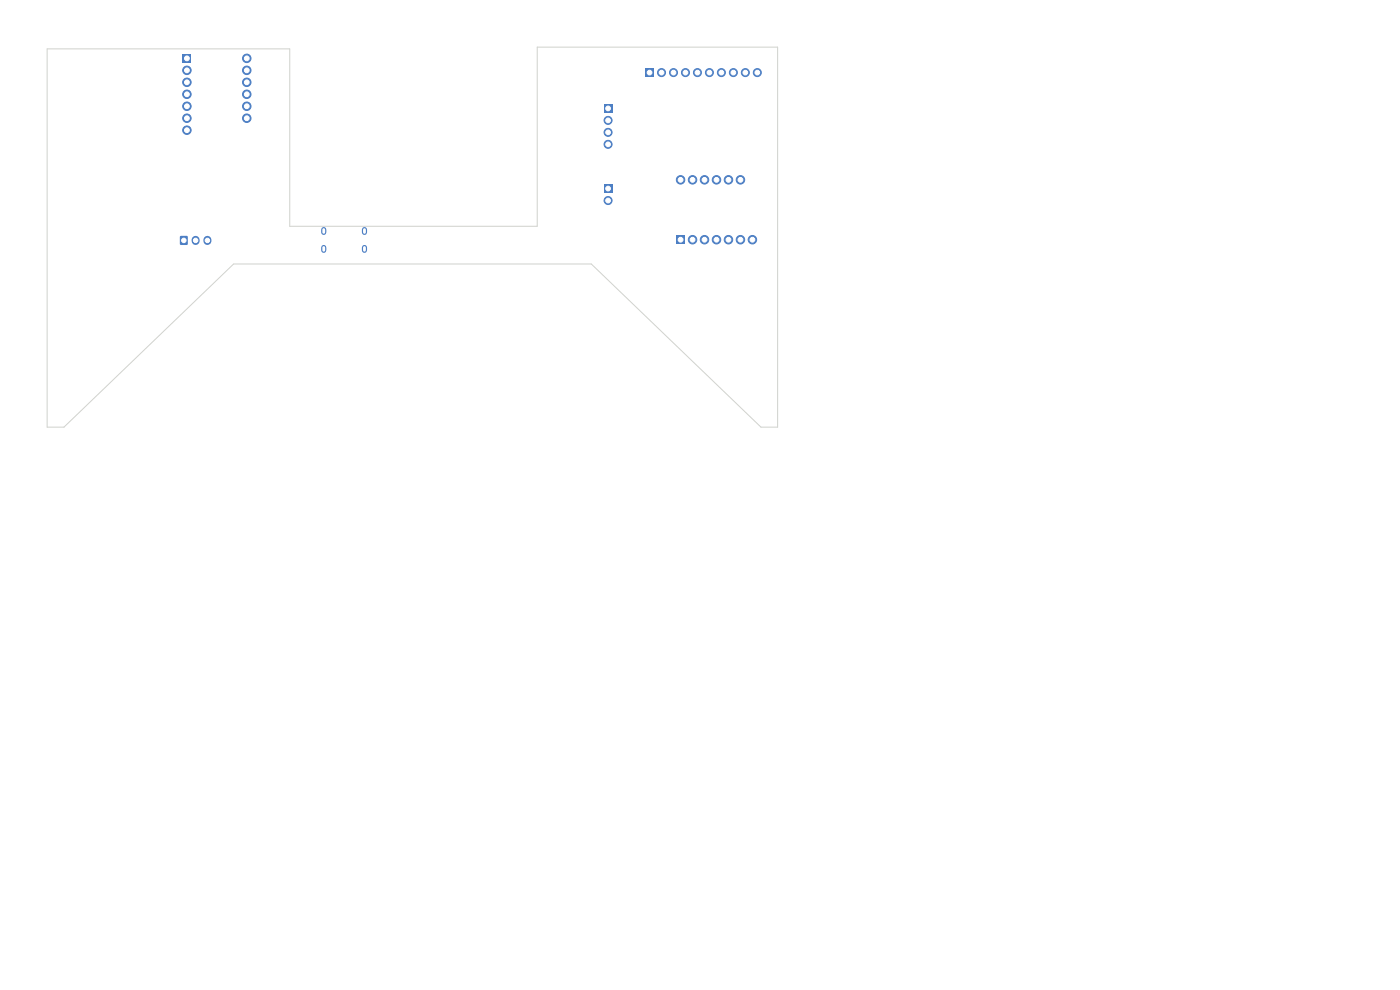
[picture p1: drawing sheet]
<svg xmlns="http://www.w3.org/2000/svg" width="297mm" height="210mm" viewBox="0 0 297 210" stroke-linecap="round" stroke-linejoin="round" font-family="sans-serif">
<path d="M128.2 39.2h1.6v1.7h-1.6z" fill="#4d7fc4"/>
<circle cx="129" cy="42.5" r=".85" fill="#4d7fc4" stroke="#4d7fc4" stroke-width=".21"/>
<path d="M38.7 11.5h1.9v1.8h-1.9z" fill="#4d7fc4"/>
<g fill="#4d7fc4" stroke="#4d7fc4" stroke-width=".21">
<circle cx="39.6" cy="14.9" r=".9"/>
<circle cx="52.3" cy="12.4" r=".9"/>
<circle cx="52.3" cy="14.9" r=".9"/>
<circle cx="39.6" cy="17.5" r=".9"/>
<circle cx="39.6" cy="20" r=".9"/>
<circle cx="52.3" cy="17.5" r=".9"/>
<circle cx="52.3" cy="20" r=".9"/>
<circle cx="39.6" cy="27.6" r=".9"/>
<circle cx="52.3" cy="22.5" r=".9"/>
<circle cx="52.3" cy="25.1" r=".9"/>
<circle cx="39.6" cy="25.1" r=".9"/>
<circle cx="39.6" cy="22.5" r=".9"/>
</g>
<path d="M137 14.6h1.6v1.7h-1.6z" fill="#4d7fc4"/>
<g fill="#4d7fc4" stroke="#4d7fc4" stroke-width=".21">
<circle cx="140.3" cy="15.4" r=".85"/>
<circle cx="142.9" cy="15.4" r=".85"/>
<circle cx="145.4" cy="15.4" r=".85"/>
<circle cx="148" cy="15.4" r=".85"/>
<circle cx="150.5" cy="15.4" r=".85"/>
<circle cx="153" cy="15.4" r=".85"/>
<circle cx="155.6" cy="15.4" r=".85"/>
<circle cx="158.1" cy="15.4" r=".85"/>
<circle cx="160.7" cy="15.4" r=".85"/>
</g>
<path d="M128.2 22.2h1.6v1.7h-1.6z" fill="#4d7fc4"/>
<g fill="#4d7fc4" stroke="#4d7fc4" stroke-width=".21">
<circle cx="129" cy="25.5" r=".85"/>
<circle cx="129" cy="28.1" r=".85"/>
<circle cx="129" cy="30.6" r=".85"/>
</g>
<path d="M38.2 50.1h1.6v1.8h-1.6z" fill="#4d7fc4"/>
<path d="M41.5 50.9v.2M44 50.9v.2" fill="none" stroke="#4d7fc4" stroke-width="1.7"/>
<path d="M143.5 50h1.8v1.8h-1.8z" fill="#4d7fc4"/>
<g fill="#4d7fc4" stroke="#4d7fc4" stroke-width=".21">
<circle cx="146.9" cy="50.8" r=".9"/>
<circle cx="144.4" cy="38.1" r=".9"/>
<circle cx="146.9" cy="38.1" r=".9"/>
<circle cx="149.5" cy="50.8" r=".9"/>
<circle cx="152" cy="50.8" r=".9"/>
<circle cx="149.5" cy="38.1" r=".9"/>
<circle cx="152" cy="38.1" r=".9"/>
<circle cx="159.6" cy="50.8" r=".9"/>
<circle cx="154.5" cy="38.1" r=".9"/>
<circle cx="157.1" cy="38.1" r=".9"/>
<circle cx="157.1" cy="50.8" r=".9"/>
<circle cx="154.5" cy="50.8" r=".9"/>
</g>
<path d="M68.7 48.7v.6M68.7 52.5v.6M77.3 48.7v.6M77.3 52.5v.6" fill="none" stroke="#4d7fc4" stroke-width="1.1"/>
<path d="M10 10.4h51.5v37.6h52.5v-38h51v80.6h-3.6l-36-34.6h-75.8l-36 34.6h-3.6z" fill="none" stroke="#d0d2cd" stroke-width=".21"/>
<g fill="#fff" stroke="#fff" stroke-width=".21">
<circle cx="129" cy="40" r=".5"/>
<circle cx="129" cy="42.5" r=".5"/>
<circle cx="39.6" cy="12.4" r=".51"/>
<circle cx="39.6" cy="14.9" r=".51"/>
<circle cx="52.3" cy="12.4" r=".51"/>
<circle cx="52.3" cy="14.9" r=".51"/>
<circle cx="39.6" cy="17.5" r=".51"/>
<circle cx="39.6" cy="20" r=".51"/>
<circle cx="52.3" cy="17.5" r=".51"/>
<circle cx="52.3" cy="20" r=".51"/>
<circle cx="39.6" cy="27.6" r=".51"/>
<circle cx="52.3" cy="22.5" r=".51"/>
<circle cx="52.3" cy="25.1" r=".51"/>
<circle cx="39.6" cy="25.1" r=".51"/>
<circle cx="39.6" cy="22.5" r=".51"/>
<circle cx="137.8" cy="15.4" r=".5"/>
<circle cx="140.3" cy="15.4" r=".5"/>
<circle cx="142.9" cy="15.4" r=".5"/>
<circle cx="145.4" cy="15.4" r=".5"/>
<circle cx="148" cy="15.4" r=".5"/>
<circle cx="150.5" cy="15.4" r=".5"/>
<circle cx="153" cy="15.4" r=".5"/>
<circle cx="155.6" cy="15.4" r=".5"/>
<circle cx="158.1" cy="15.4" r=".5"/>
<circle cx="160.7" cy="15.4" r=".5"/>
<circle cx="129" cy="23" r=".5"/>
<circle cx="129" cy="25.5" r=".5"/>
<circle cx="129" cy="28.1" r=".5"/>
<circle cx="129" cy="30.6" r=".5"/>
<circle cx="39" cy="51" r=".47"/>
<circle cx="41.5" cy="51" r=".47"/>
<circle cx="44" cy="51" r=".47"/>
<circle cx="144.4" cy="50.9" r=".51"/>
<circle cx="146.9" cy="50.9" r=".51"/>
<circle cx="144.4" cy="38.2" r=".51"/>
<circle cx="146.9" cy="38.2" r=".51"/>
<circle cx="149.5" cy="50.9" r=".51"/>
<circle cx="152" cy="50.9" r=".51"/>
<circle cx="149.5" cy="38.2" r=".51"/>
<circle cx="152" cy="38.2" r=".51"/>
<circle cx="159.6" cy="50.9" r=".51"/>
<circle cx="154.5" cy="38.2" r=".51"/>
<circle cx="157.1" cy="38.2" r=".51"/>
<circle cx="157.1" cy="50.9" r=".51"/>
<circle cx="154.5" cy="50.9" r=".51"/>
</g>
<path d="M68.7 48.7v.6M68.7 52.5v.6M77.3 48.7v.6M77.3 52.5v.6" fill="none" stroke="#fff" stroke-width=".6"/>
</svg>
